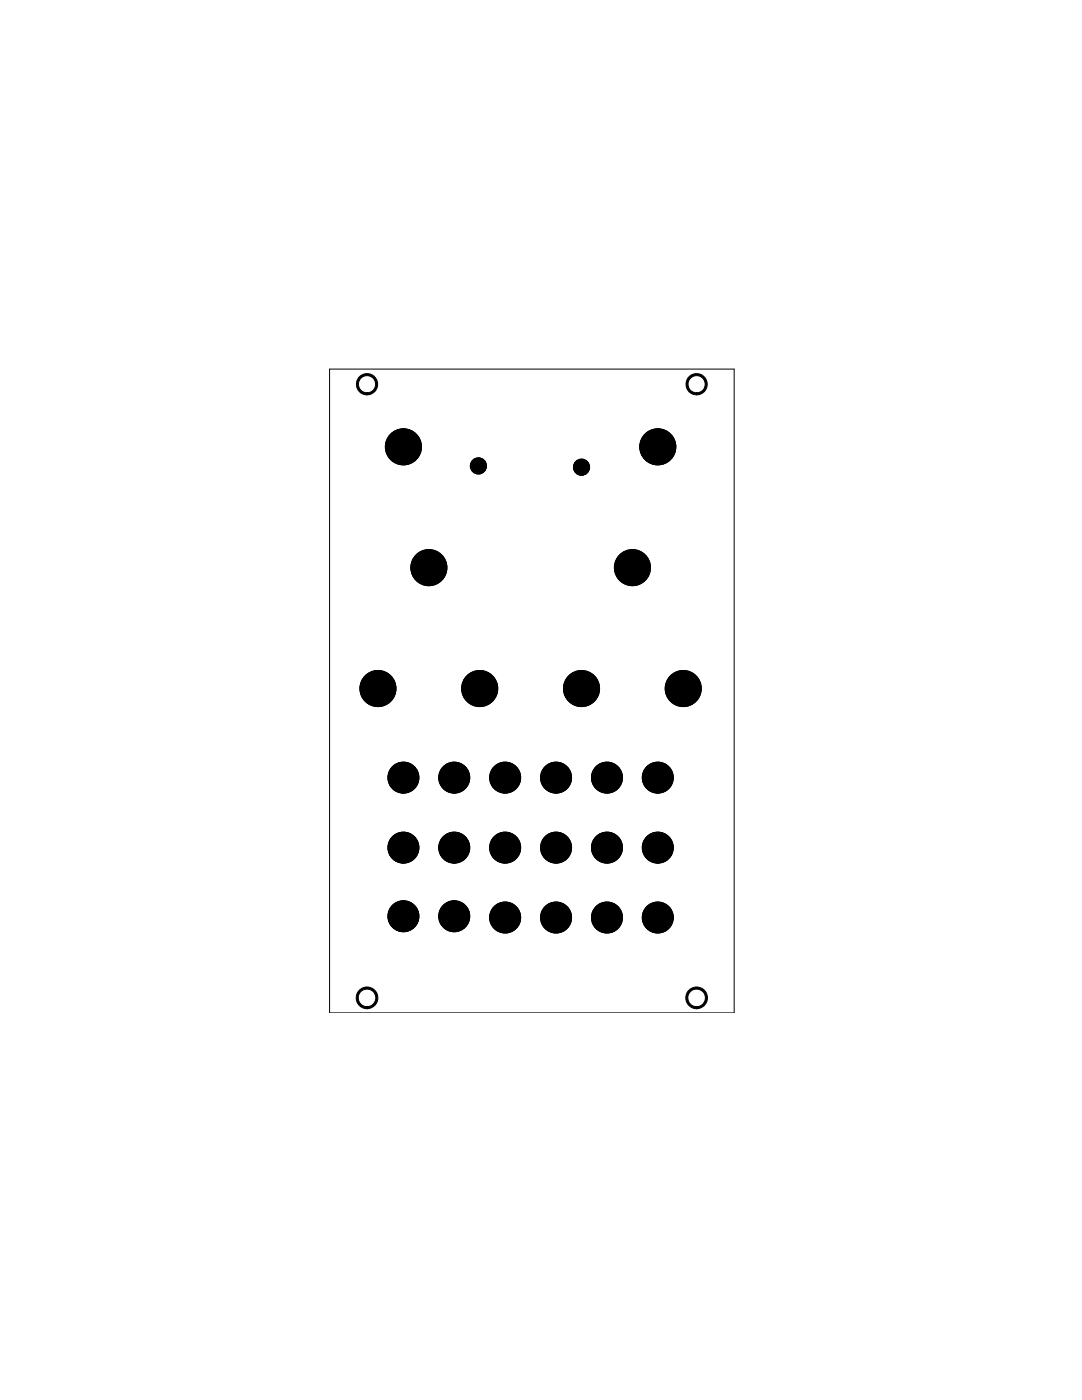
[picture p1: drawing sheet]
<svg xmlns="http://www.w3.org/2000/svg" width="216mm" height="279mm" viewBox="0 0 216 279" stroke-linecap="round" stroke-linejoin="round" font-family="sans-serif">
<g fill="#000" stroke="#000" stroke-width=".2">
<path d="M71.5 75.4a2.13 2.13 0 0 1 3.6 .3 2.13 2.13 0 0 1-1.9 3.1v-.4a1.72 1.72 0 0 1-1.6-2.4 1.72 1.72 0 0 1 2.9-.4 1.72 1.72 0 0 1-.9 2.8h-.4v.4a2.14 2.14 0 0 1-1.9-1.2 2.14 2.14 0 0 1 .2-2.2z" fill-rule="evenodd"/>
<path d="M137.3 75.4a2.13 2.13 0 0 1 3.6 .3 2.13 2.13 0 0 1-1.9 3.1v-.4a1.72 1.72 0 0 1-1.6-2.4 1.72 1.72 0 0 1 2.9-.4 1.72 1.72 0 0 1-1 2.8h-.3v.4a2.14 2.14 0 0 1-1.9-1.2 2.14 2.14 0 0 1 .2-2.2z" fill-rule="evenodd"/>
<path d="M71.8 197.5a2.17 2.17 0 0 1 3.5 .9 2.17 2.17 0 0 1-2.1 2.9v-.4a1.76 1.76 0 0 1-1.6-2.5 1.76 1.76 0 0 1 3-.3 1.76 1.76 0 0 1-1 2.8h-.4v.4a2.17 2.17 0 0 1-2-1.4 2.17 2.17 0 0 1 .6-2.4z" fill-rule="evenodd"/>
<path d="M137.6 197.5a2.17 2.17 0 0 1 3.4 .9 2.17 2.17 0 0 1-2 2.9v-.4a1.76 1.76 0 0 1-1.6-2.5 1.76 1.76 0 0 1 3-.3 1.76 1.76 0 0 1-1 2.8h-.4v.4a2.17 2.17 0 0 1-2-1.4 2.17 2.17 0 0 1 .6-2.4z" fill-rule="evenodd"/>
<circle cx="80.5" cy="89.2" r="3.6"/>
<circle cx="95.5" cy="93" r="1.61"/>
<circle cx="116" cy="93.2" r="1.61"/>
<circle cx="131.3" cy="89.2" r="3.6"/>
<circle cx="85.6" cy="113.3" r="3.6"/>
<circle cx="126.2" cy="113.3" r="3.6"/>
<circle cx="75.4" cy="137.4" r="3.6"/>
<circle cx="95.7" cy="137.4" r="3.6"/>
<circle cx="116" cy="137.4" r="3.6"/>
<circle cx="136.3" cy="137.4" r="3.6"/>
<circle cx="80.5" cy="155.2" r="3.1"/>
<circle cx="90.6" cy="155.2" r="3.1"/>
<circle cx="100.8" cy="155.2" r="3.1"/>
<circle cx="111" cy="155.2" r="3.1"/>
<circle cx="121.1" cy="155.2" r="3.1"/>
<circle cx="131.3" cy="155.2" r="3.1"/>
<circle cx="80.5" cy="169.2" r="3.1"/>
<circle cx="90.6" cy="169.2" r="3.1"/>
<circle cx="100.8" cy="169.2" r="3.1"/>
<circle cx="111" cy="169.2" r="3.1"/>
<circle cx="121.1" cy="169.2" r="3.1"/>
<circle cx="131.3" cy="169.2" r="3.1"/>
<circle cx="80.5" cy="182.9" r="3.1"/>
<circle cx="90.6" cy="182.9" r="3.1"/>
<circle cx="100.8" cy="183.1" r="3.1"/>
<circle cx="111" cy="183.1" r="3.1"/>
<circle cx="121.1" cy="183.1" r="3.1"/>
<circle cx="131.3" cy="183.1" r="3.1"/>
</g>
<g fill="none" stroke="#000" stroke-width=".2">
<path d="M65.8 73.7h80.7v128.4h-80.7zM79.5 88.1l2 2.1M94.4 91.9l2.1 2.1M115 92.2l2.1 2M130.2 88.1l2.1 2.1M84.6 112.2l2 2.1M125.2 112.2l2 2.1M74.4 136.4l2 2M94.7 136.4l2 2M115 136.4l2.1 2M135.3 136.4l2.1 2M79.5 154.2l2 2"/>
<path d="M89.6 154.2l2.1 2M99.8 154.2l2 2M109.9 154.2l2.1 2M120.1 154.2l2 2M130.2 154.2l2.1 2M79.5 168.1l2 2M89.6 168.1l2.1 2M99.8 168.1l2 2M109.9 168.1l2.1 2M120.1 168.1l2 2M130.2 168.1l2.1 2M79.5 181.8l2 2.1"/>
<path d="M89.6 181.8l2.1 2.1M99.8 182.1l2 2M109.9 182.1l2.1 2M120.1 182.1l2 2M130.2 182.1l2.1 2"/>
<circle cx="80.5" cy="89.2" r="3.5"/>
<circle cx="80.5" cy="89.2" r=".99"/>
<circle cx="95.5" cy="93" r="1.5"/>
<circle cx="95.5" cy="93" r=".99"/>
<circle cx="116" cy="93.2" r="1.5"/>
<circle cx="116" cy="93.2" r=".99"/>
<circle cx="131.3" cy="89.2" r="3.5"/>
<circle cx="131.3" cy="89.2" r=".99"/>
<circle cx="85.6" cy="113.3" r="3.5"/>
<circle cx="85.6" cy="113.3" r=".99"/>
<circle cx="126.2" cy="113.3" r="3.5"/>
<circle cx="126.2" cy="113.3" r=".99"/>
<circle cx="75.4" cy="137.4" r="3.5"/>
<circle cx="75.4" cy="137.4" r=".99"/>
<circle cx="95.7" cy="137.4" r="3.5"/>
<circle cx="95.7" cy="137.4" r=".99"/>
<circle cx="116" cy="137.4" r="3.5"/>
<circle cx="116" cy="137.4" r=".99"/>
<circle cx="136.3" cy="137.4" r="3.5"/>
<circle cx="136.3" cy="137.4" r=".99"/>
<circle cx="80.5" cy="155.2" r="3"/>
<circle cx="80.5" cy="155.2" r=".99"/>
<circle cx="90.6" cy="155.2" r="3"/>
<circle cx="90.6" cy="155.2" r=".99"/>
<circle cx="100.8" cy="155.2" r="3"/>
<circle cx="100.8" cy="155.2" r=".99"/>
<circle cx="111" cy="155.2" r="3"/>
<circle cx="111" cy="155.2" r=".99"/>
<circle cx="121.1" cy="155.2" r="3"/>
<circle cx="121.1" cy="155.2" r=".99"/>
<circle cx="131.3" cy="155.2" r="3"/>
<circle cx="131.3" cy="155.2" r=".99"/>
<circle cx="80.5" cy="169.2" r="3"/>
<circle cx="80.5" cy="169.2" r=".99"/>
<circle cx="90.6" cy="169.2" r="3"/>
<circle cx="90.6" cy="169.2" r=".99"/>
<circle cx="100.8" cy="169.2" r="3"/>
<circle cx="100.8" cy="169.2" r=".99"/>
<circle cx="111" cy="169.2" r="3"/>
<circle cx="111" cy="169.2" r=".99"/>
<circle cx="121.1" cy="169.2" r="3"/>
<circle cx="121.1" cy="169.2" r=".99"/>
<circle cx="131.3" cy="169.2" r="3"/>
<circle cx="131.3" cy="169.2" r=".99"/>
<circle cx="80.5" cy="182.9" r="3"/>
<circle cx="80.5" cy="182.9" r=".99"/>
<circle cx="90.6" cy="182.9" r="3"/>
<circle cx="90.6" cy="182.9" r=".99"/>
<circle cx="100.8" cy="183.1" r="3"/>
<circle cx="100.8" cy="183.1" r=".99"/>
<circle cx="111" cy="183.1" r="3"/>
<circle cx="111" cy="183.1" r=".99"/>
<circle cx="121.1" cy="183.1" r="3"/>
<circle cx="121.1" cy="183.1" r=".99"/>
<circle cx="131.3" cy="183.1" r="3"/>
<circle cx="131.3" cy="183.1" r=".99"/>
</g>
</svg>
